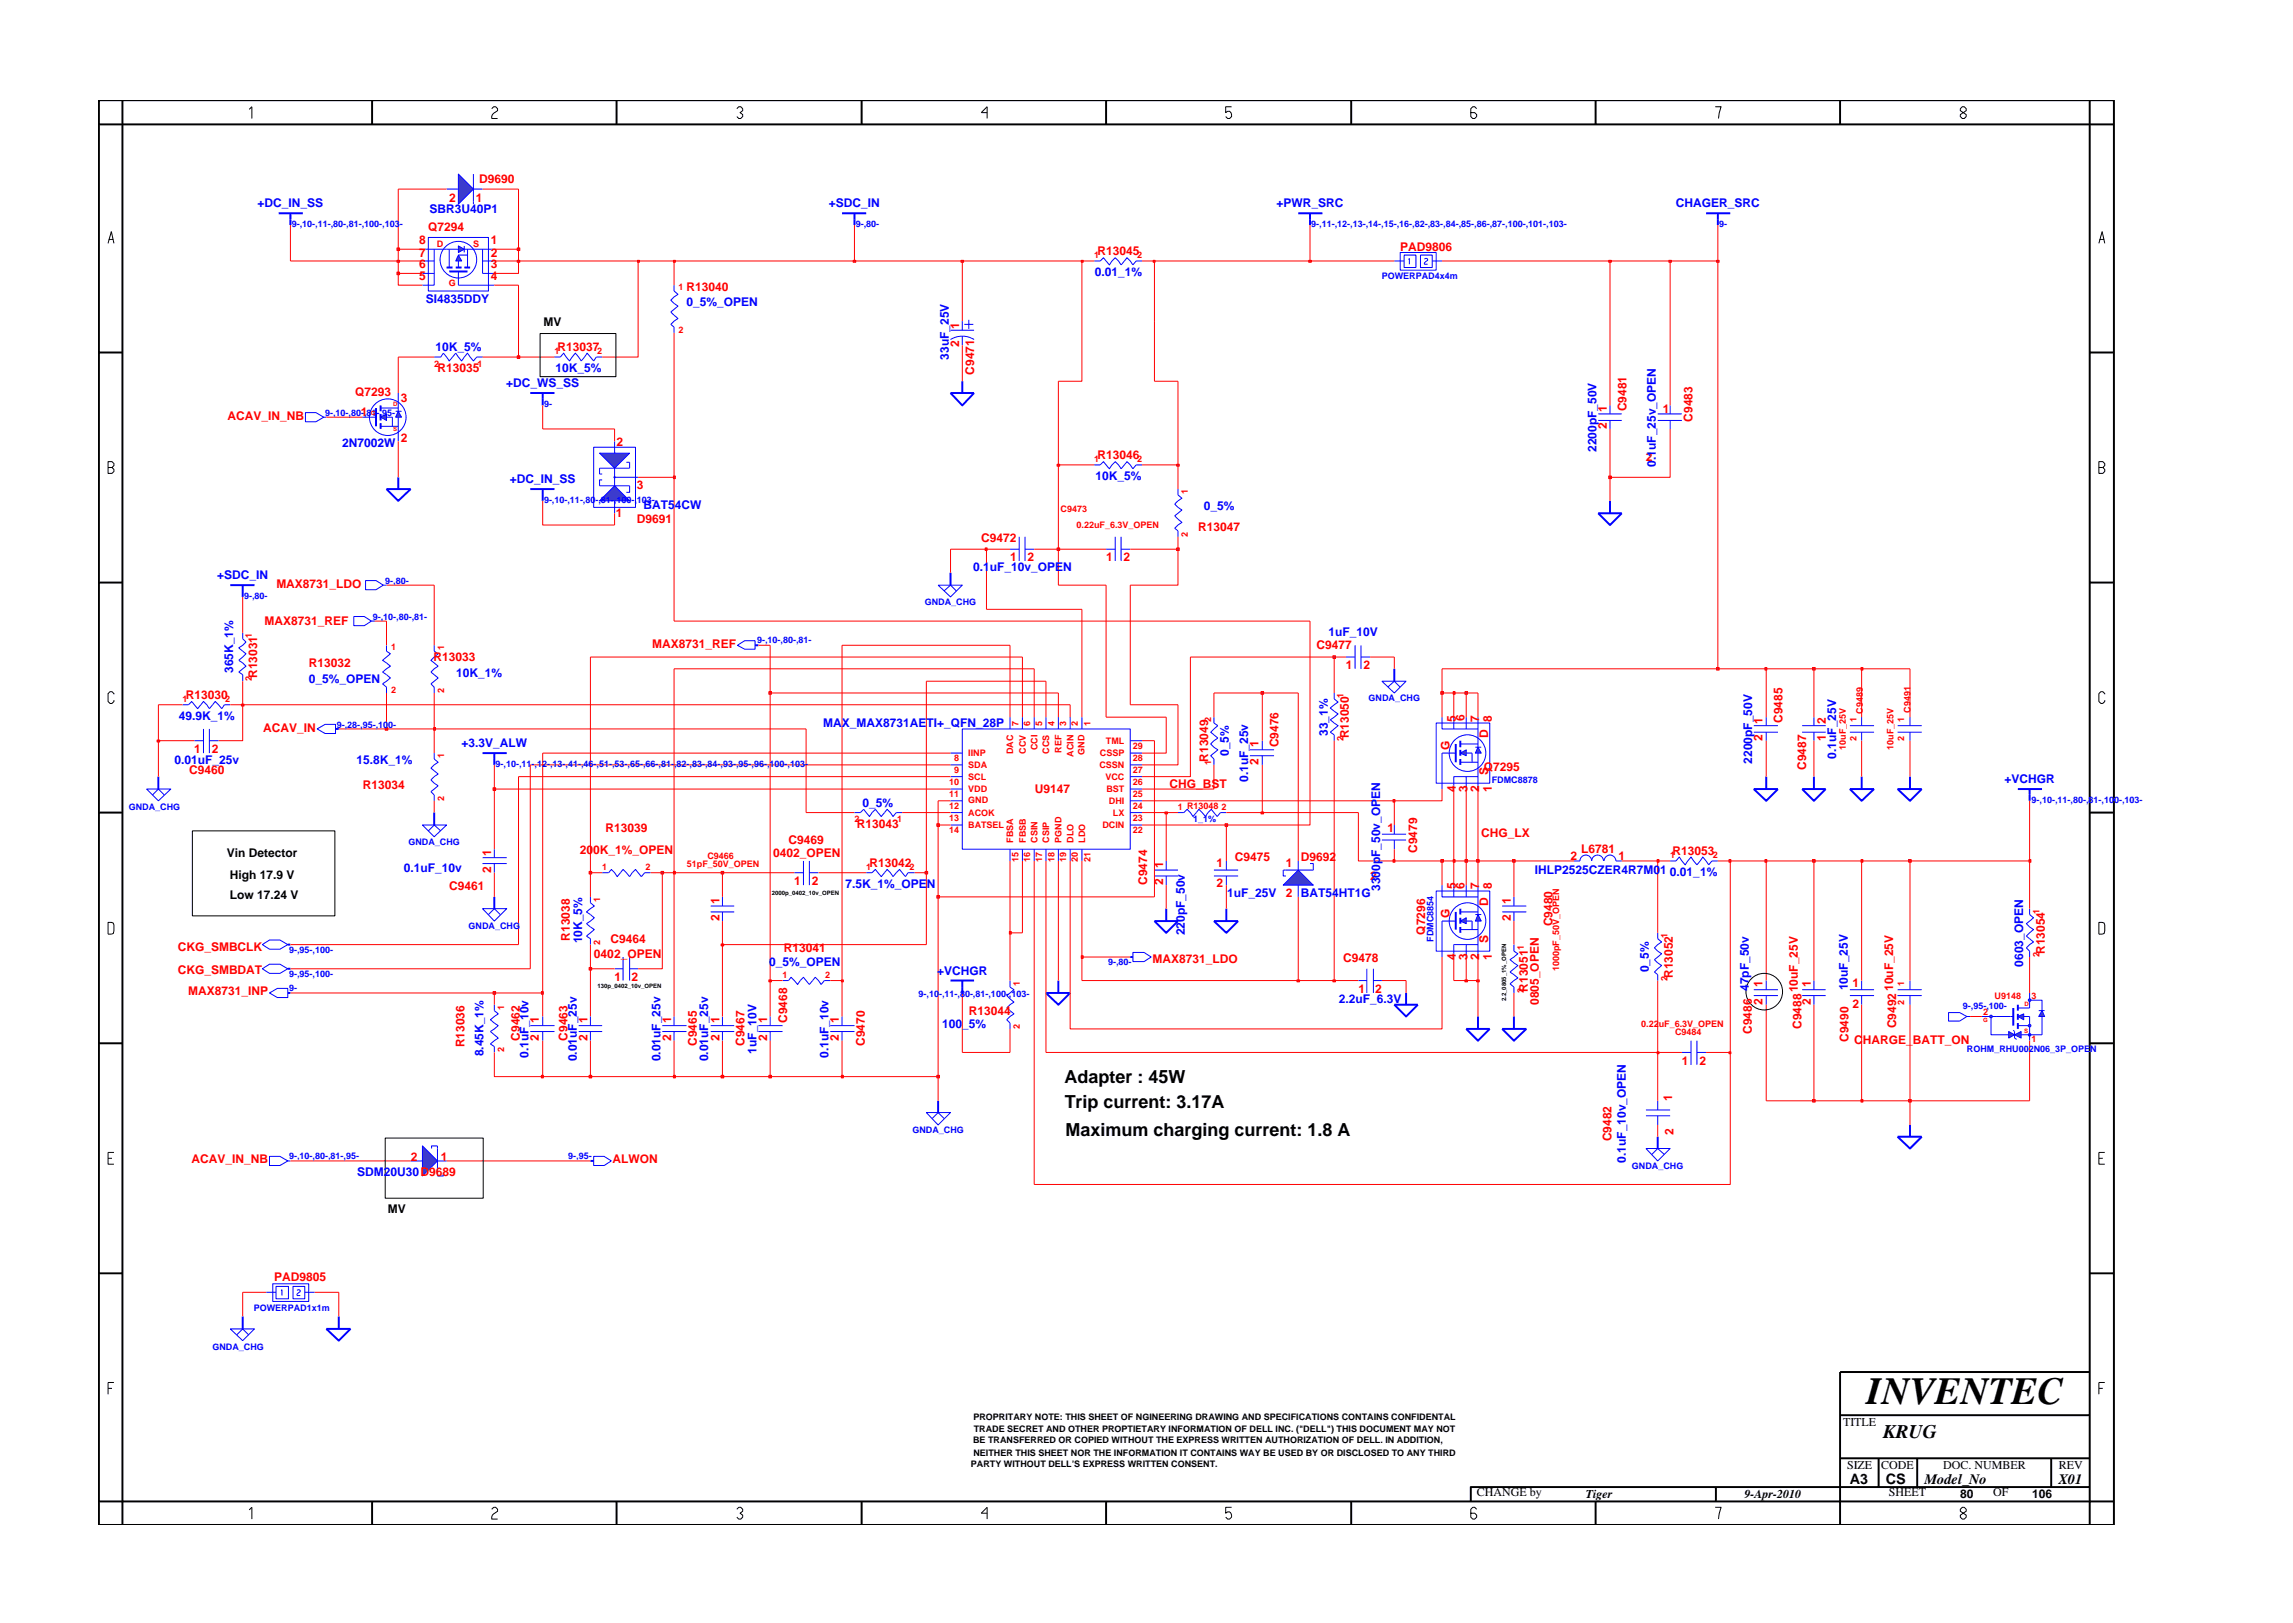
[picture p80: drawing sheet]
<svg xmlns="http://www.w3.org/2000/svg" width="297mm" height="210mm" viewBox="0 0 297 210" stroke-linecap="round" stroke-linejoin="round" font-family="sans-serif">
<defs><g id="words">
<text font-size="5" x="241.8" y="181.9">INVENTEC</text>
<text font-size="2.5" x="244" y="186.3">KRUG</text>
<g font-size="2.3">
<text x="137.9" y="140.2">Adapter : 45W</text>
<text x="137.9" y="143.5">Trip current: 3.17A</text>
<text x="138" y="147.2">Maximum charging current: 1.8 A</text>
</g>
<g font-size="1.9">
<text x="239.6" y="192.2">A3</text>
<text x="244.3" y="192.3">CS</text>
<text x="249.3" y="192.2">Model_No</text>
<text x="266.6" y="192.2">X01</text>
</g>
<g font-size="1.6" fill="#f00">
<text x="62.1" y="23.7">D9690</text>
<text x="55.5" y="29.9">Q7294</text>
<text x="58.2" y="26.1">2</text>
<text x="61.6" y="26.1">1</text>
<text x="54.3" y="31.6">8</text>
<text x="54.3" y="33.2">7</text>
<text x="54.3" y="34.8">6</text>
<text x="63.6" y="33.2">2</text>
<text x="63.6" y="34.8">3</text>
<text x="63.6" y="31.6">1</text>
<text x="142.2" y="33">R13045</text>
<text x="181.4" y="32.5">PAD9806</text>
<text x="54.3" y="36.3">5</text>
<text x="63.6" y="36.3">4</text>
<text x="88.9" y="37.7">R13040</text>
<text x="72.2" y="45.5">R13037</text>
<text x="124.3" y="45" transform="rotate(-90 124.3 45)">2</text>
<text x="124.3" y="42.6" transform="rotate(-90 124.3 42.6)">1</text>
<text x="46" y="51.3">Q7293</text>
<text x="46.8" y="53.9">1</text>
<text x="51.9" y="52">3</text>
<text x="56.7" y="48.1">R13035</text>
<text x="126.2" y="48.5" transform="rotate(-90 126.2 48.5)">C9471</text>
<text x="208.2" y="53.4" transform="rotate(-90 208.2 53.4)">1</text>
<text x="210.7" y="53.3" transform="rotate(-90 210.7 53.3)">C9481</text>
<text x="215.4" y="53.6">1</text>
<text x="29.5" y="54.4">ACAV_IN_NB</text>
<text x="51.9" y="57.3">2</text>
<text x="79.9" y="57.7">2</text>
<text x="142.2" y="59.5">R13046</text>
<text x="208.2" y="55.6" transform="rotate(-90 208.2 55.6)">2</text>
<text x="213.2" y="59.7">2</text>
<text x="219.3" y="54.6" transform="rotate(-90 219.3 54.6)">C9483</text>
<text x="82.5" y="63.3">3</text>
<text x="79.8" y="67">1</text>
<text x="82.5" y="67.7">D9691</text>
<text x="127.1" y="70.2">C9472</text>
<text x="155.2" y="68.8">R13047</text>
<text x="35.8" y="76.2">MAX8731_LDO</text>
<text x="130.8" y="72.7">1</text>
<text x="133.1" y="72.7">2</text>
<text x="143.3" y="72.7">1</text>
<text x="145.6" y="72.7">2</text>
<text x="34.3" y="81">MAX8731_REF</text>
<text x="84.5" y="83.9">MAX8731_REF</text>
<text x="33.3" y="87.8" transform="rotate(-90 33.3 87.8)">R13031</text>
<text x="40" y="86.5">R13032</text>
<text x="56.2" y="85.7">R13033</text>
<text x="170.5" y="84.1">C9477</text>
<text x="174.4" y="86.6">1</text>
<text x="176.6" y="86.6">2</text>
<text x="24.1" y="90.5">R13030</text>
<text x="34.1" y="94.8">ACAV_IN</text>
<text x="174.7" y="95.6" transform="rotate(-90 174.7 95.6)">R13050</text>
<text x="188.6" y="93.5" transform="rotate(-90 188.6 93.5)">5</text>
<text x="189.7" y="93.3" transform="rotate(-90 189.7 93.3)">6</text>
<text x="191.6" y="93.5" transform="rotate(-90 191.6 93.5)">7</text>
<text x="192.8" y="95.6" transform="rotate(-90 192.8 95.6)">D</text>
<text x="193.2" y="93.5" transform="rotate(-90 193.2 93.5)">8</text>
<text x="228.3" y="96" transform="rotate(-90 228.3 96)">2</text>
<text x="228.3" y="93.8" transform="rotate(-90 228.3 93.8)">1</text>
<text x="230.9" y="93.7" transform="rotate(-90 230.9 93.7)">C9485</text>
<text x="236.5" y="96" transform="rotate(-90 236.5 96)">1</text>
<text x="236.5" y="93.8" transform="rotate(-90 236.5 93.8)">2</text>
<text x="24.5" y="100.3">C9460</text>
<text x="25.2" y="97.6">1</text>
<text x="27.4" y="97.6">2</text>
<text x="156.5" y="98.7" transform="rotate(-90 156.5 98.7)">R13049</text>
<text x="163" y="99.1" transform="rotate(-90 163 99.1)">2</text>
<text x="163" y="96.8" transform="rotate(-90 163 96.8)">1</text>
<text x="165.6" y="96.8" transform="rotate(-90 165.6 96.8)">C9476</text>
<text x="187.8" y="97.1" transform="rotate(-90 187.8 97.1)">G</text>
<text x="192.2" y="99.9">Q7295</text>
<text x="192.8" y="100.4" transform="rotate(-90 192.8 100.4)">S</text>
<text x="234" y="99.8" transform="rotate(-90 234 99.8)">C9487</text>
<text x="47" y="102.2">R13034</text>
<text x="78.4" y="107.8">R13039</text>
<text x="111" y="107.2">R13043</text>
<text x="134.1" y="102.8">U9147</text>
<text x="151.5" y="102">CHG_BST</text>
<text x="179.8" y="107.8">1</text>
<text x="188.6" y="102.6" transform="rotate(-90 188.6 102.6)">4</text>
<text x="190.1" y="102.6" transform="rotate(-90 190.1 102.6)">3</text>
<text x="191.6" y="102.6" transform="rotate(-90 191.6 102.6)">2</text>
<text x="193.2" y="102.6" transform="rotate(-90 193.2 102.6)">1</text>
<text x="63.6" y="113.1" transform="rotate(-90 63.6 113.1)">2</text>
<text x="63.6" y="110.9" transform="rotate(-90 63.6 110.9)">1</text>
<text x="75.1" y="110.6">200K_1%_OPEN</text>
<text x="100.1" y="111">0402_OPEN</text>
<text x="102.1" y="109.3">C9469</text>
<text x="112.6" y="112.3">R13042</text>
<text x="150.7" y="112.4" transform="rotate(-90 150.7 112.4)">1</text>
<text x="157.6" y="112.3">1</text>
<text x="160" y="111.5">C9475</text>
<text x="166.6" y="112.3">1</text>
<text x="168.5" y="111.5">D9692</text>
<text x="183.6" y="110.5" transform="rotate(-90 183.6 110.5)">C9479</text>
<text x="191.9" y="108.4">CHG_LX</text>
<text x="203.5" y="111.4">2</text>
<text x="204.8" y="110.5">L6781</text>
<text x="209.6" y="111.4">1</text>
<text x="216.7" y="110.8">R13053</text>
<text x="58.2" y="115.3">C9461</text>
<text x="93.2" y="119.3" transform="rotate(-90 93.2 119.3)">2</text>
<text x="93.2" y="117.1" transform="rotate(-90 93.2 117.1)">1</text>
<text x="102.9" y="114.7">1</text>
<text x="105.2" y="114.7">2</text>
<text x="148.6" y="114.7" transform="rotate(-90 148.6 114.7)">C9474</text>
<text x="150.7" y="114.7" transform="rotate(-90 150.7 114.7)">2</text>
<text x="157.6" y="114.9">2</text>
<text x="166.6" y="116.2">2 BAT54HT1G</text>
<text x="177.5" y="114">2</text>
<text x="187.8" y="118.9" transform="rotate(-90 187.8 118.9)">G</text>
<text x="188.6" y="115.2" transform="rotate(-90 188.6 115.2)">5</text>
<text x="189.7" y="115.1" transform="rotate(-90 189.7 115.1)">6</text>
<text x="191.6" y="115.2" transform="rotate(-90 191.6 115.2)">7</text>
<text x="192.8" y="117.4" transform="rotate(-90 192.8 117.4)">D</text>
<text x="193.2" y="115.2" transform="rotate(-90 193.2 115.2)">8</text>
<text x="195.7" y="119.3" transform="rotate(-90 195.7 119.3)">2</text>
<text x="195.7" y="117.1" transform="rotate(-90 195.7 117.1)">1</text>
<text x="23" y="123.2">CKG_SMBCLK</text>
<text x="73.8" y="121.9" transform="rotate(-90 73.8 121.9)">R13038</text>
<text x="76.9" y="124.1">0402_OPEN</text>
<text x="79.1" y="122.1">C9464</text>
<text x="101.5" y="123.4">R13041</text>
<text x="149.3" y="124.7">MAX8731_LDO</text>
<text x="174" y="124.7">C9478</text>
<text x="184.6" y="121.1" transform="rotate(-90 184.6 121.1)">Q7296</text>
<text x="188.6" y="124.3" transform="rotate(-90 188.6 124.3)">4</text>
<text x="190.1" y="124.3" transform="rotate(-90 190.1 124.3)">3</text>
<text x="191.6" y="124.3" transform="rotate(-90 191.6 124.3)">2</text>
<text x="192.8" y="122.2" transform="rotate(-90 192.8 122.2)">S</text>
<text x="193.2" y="124.3" transform="rotate(-90 193.2 124.3)">1</text>
<text x="201.1" y="120" transform="rotate(-90 201.1 120)">C9480</text>
<text x="264.9" y="123.6" transform="rotate(-90 264.9 123.6)">R13054</text>
<text x="23" y="126.2">CKG_SMBDAT</text>
<text x="24.4" y="128.9">MAX8731_INP</text>
<text x="79.6" y="127">1</text>
<text x="81.8" y="127">2</text>
<text x="125.5" y="131.4">R13044</text>
<text x="176" y="128.6">1</text>
<text x="178.1" y="128.6">2</text>
<text x="197.9" y="128.5" transform="rotate(-90 197.9 128.5)">R13051</text>
<text x="199.4" y="130.2" transform="rotate(-90 199.4 130.2)">0805_OPEN</text>
<text x="216.7" y="126.7" transform="rotate(-90 216.7 126.7)">R13052</text>
<text x="228.3" y="130.2" transform="rotate(-90 228.3 130.2)">2</text>
<text x="228.3" y="127.9" transform="rotate(-90 228.3 127.9)">1</text>
<text x="232.9" y="128.5" transform="rotate(-90 232.9 128.5)">10uF_25V</text>
<text x="234.6" y="130.2" transform="rotate(-90 234.6 130.2)">2</text>
<text x="234.6" y="127.9" transform="rotate(-90 234.6 127.9)">1</text>
<text x="240" y="127.9">1</text>
<text x="240" y="130.5">2</text>
<text x="245.3" y="128.4" transform="rotate(-90 245.3 128.4)">10uF_25V</text>
<text x="60.2" y="135.7" transform="rotate(-90 60.2 135.7)">R13036</text>
<text x="67.3" y="134.8" transform="rotate(-90 67.3 134.8)">C9462</text>
<text x="69.8" y="134.8" transform="rotate(-90 69.8 134.8)">2</text>
<text x="69.8" y="132.5" transform="rotate(-90 69.8 132.5)">1</text>
<text x="73.5" y="134.8" transform="rotate(-90 73.5 134.8)">C9463</text>
<text x="76.1" y="134.8" transform="rotate(-90 76.1 134.8)">2</text>
<text x="76.1" y="132.5" transform="rotate(-90 76.1 132.5)">1</text>
<text x="86.9" y="134.8" transform="rotate(-90 86.9 134.8)">2</text>
<text x="86.9" y="132.5" transform="rotate(-90 86.9 132.5)">1</text>
<text x="90.3" y="135.5" transform="rotate(-90 90.3 135.5)">C9465</text>
<text x="93.2" y="134.8" transform="rotate(-90 93.2 134.8)">2</text>
<text x="93.2" y="132.5" transform="rotate(-90 93.2 132.5)">1</text>
<text x="96.5" y="135.5" transform="rotate(-90 96.5 135.5)">C9467</text>
<text x="99.4" y="134.8" transform="rotate(-90 99.4 134.8)">2</text>
<text x="99.4" y="132.5" transform="rotate(-90 99.4 132.5)">1</text>
<text x="102" y="132.5" transform="rotate(-90 102 132.5)">C9468</text>
<text x="108.7" y="134.8" transform="rotate(-90 108.7 134.8)">2</text>
<text x="108.7" y="132.5" transform="rotate(-90 108.7 132.5)">1</text>
<text x="112" y="135.5" transform="rotate(-90 112 135.5)">C9470</text>
<text x="217.9" y="138">1</text>
<text x="220.1" y="138">2</text>
<text x="226.9" y="134" transform="rotate(-90 226.9 134)">C9486</text>
<text x="233.4" y="133.3" transform="rotate(-90 233.4 133.3)">C9488</text>
<text x="239.5" y="135" transform="rotate(-90 239.5 135)">C9490</text>
<text x="240.2" y="135.2">CHARGE_BATT_ON</text>
<text x="245.6" y="133.2" transform="rotate(-90 245.6 133.2)">C9492</text>
<text x="216.6" y="142.6" transform="rotate(-90 216.6 142.6)">1</text>
<text x="208.8" y="147.9" transform="rotate(-90 208.8 147.9)">C9482</text>
<text x="216.8" y="147" transform="rotate(-90 216.8 147)">2</text>
<text x="24.8" y="150.7">ACAV_IN_NB</text>
<text x="53.2" y="150.4">2</text>
<text x="57.1" y="150.4">1</text>
<text x="79.4" y="150.7">ALWON</text>
<text x="35.5" y="166">PAD9805</text>
</g>
<g font-size="1.6" fill="#00f">
<text x="33.4" y="26.9">+DC_IN_SS</text>
<text x="55.7" y="27.7">SBR3U40P1</text>
<text x="107.4" y="26.9">+SDC_IN</text>
<text x="165.4" y="26.9">+PWR_SRC</text>
<text x="217.1" y="26.9">CHAGER_SRC</text>
<text x="141.8" y="35.8">0.01_1%</text>
<text x="55.1" y="39.3">SI4835DDY</text>
<text x="88.9" y="39.7">0_5%_OPEN</text>
<text x="56.4" y="45.4">10K_5%</text>
<text x="122.9" y="46.6" transform="rotate(-90 122.9 46.6)">33uF_25V</text>
<text x="65.6" y="50.2">+DC_WS_SS</text>
<text x="72" y="48.2">10K_5%</text>
<text x="44.3" y="57.9">2N7002W</text>
<text x="206.8" y="58.5" transform="rotate(-90 206.8 58.5)">2200pF_50V</text>
<text x="66" y="62.6">+DC_IN_SS</text>
<text x="83.4" y="65.9">BAT54CW</text>
<text x="141.9" y="62.2">10K_5%</text>
<text x="214.5" y="60.4" transform="rotate(-90 214.5 60.4)">0.1uF_25v_OPEN</text>
<text x="155.9" y="66.1">0_5%</text>
<text x="28.1" y="75">+SDC_IN</text>
<text x="126.1" y="74">0.1uF_10v_OPEN</text>
<text x="172.1" y="82.4">1uF_10V</text>
<text x="30.2" y="87.2" transform="rotate(-90 30.2 87.2)">365K_1%</text>
<text x="40" y="88.4">0_5%_OPEN</text>
<text x="59.1" y="87.7">10K_1%</text>
<text x="23.2" y="93.2">49.9K_1%</text>
<text x="106.6" y="94.2">MAX_MAX8731AETI+_QFN_28P</text>
<text x="172" y="95.3" transform="rotate(-90 172 95.3)">33_1%</text>
<text x="22.6" y="98.9">0.01uF_25v</text>
<text x="46.2" y="99">15.8K_1%</text>
<text x="59.8" y="96.8">+3.3V_ALW</text>
<text x="159.2" y="97.9" transform="rotate(-90 159.2 97.9)">0_5%</text>
<text x="161.7" y="101.3" transform="rotate(-90 161.7 101.3)">0.1uF_25v</text>
<text x="227" y="98.9" transform="rotate(-90 227 98.9)">2200pF_50V</text>
<text x="237.9" y="98.3" transform="rotate(-90 237.9 98.3)">0.1uF_25V</text>
<text x="259.7" y="101.5">+VCHGR</text>
<text x="111.7" y="104.5">0_5%</text>
<text x="52.3" y="113">0.1uF_10v</text>
<text x="198.8" y="113.2">IHLP2525CZER4R7M01</text>
<text x="216.3" y="113.5">0.01_1%</text>
<text x="109.5" y="115">7.5K_1%_OPEN</text>
<text x="159" y="116.2">1uF_25V</text>
<text x="178.8" y="115.4" transform="rotate(-90 178.8 115.4)">3300pF_50v_OPEN</text>
<text x="75.4" y="122.2" transform="rotate(-90 75.4 122.2)">10K_5%</text>
<text x="99.6" y="125.2">0_5%_OPEN</text>
<text x="153.5" y="121.2" transform="rotate(-90 153.5 121.2)">220pF_50v</text>
<text x="213.6" y="126" transform="rotate(-90 213.6 126)">0_5%</text>
<text x="262.1" y="125.2" transform="rotate(-90 262.1 125.2)">0603_OPEN</text>
<text x="121.4" y="126.3">+VCHGR</text>
<text x="173.4" y="130">2.2uF_6.3V</text>
<text x="226.5" y="128.4" transform="rotate(-90 226.5 128.4)">47pF_50v</text>
<text x="239.4" y="128.3" transform="rotate(-90 239.4 128.3)">10uF_25V</text>
<text x="62.6" y="136.8" transform="rotate(-90 62.6 136.8)">8.45K_1%</text>
<text x="68.5" y="137.1" transform="rotate(-90 68.5 137.1)">0.1uF_10v</text>
<text x="74.7" y="137.5" transform="rotate(-90 74.7 137.5)">0.01uF_25v</text>
<text x="85.6" y="137.5" transform="rotate(-90 85.6 137.5)">0.01uF_25v</text>
<text x="91.8" y="137.5" transform="rotate(-90 91.8 137.5)">0.01uF_25v</text>
<text x="98" y="136.5" transform="rotate(-90 98 136.5)">1uF_10V</text>
<text x="107.3" y="137.1" transform="rotate(-90 107.3 137.1)">0.1uF_10v</text>
<text x="122.1" y="133.2">100_5%</text>
<text x="46.3" y="152.3">SDM20U30D9689</text>
<text x="210.6" y="150.6" transform="rotate(-90 210.6 150.6)">0.1uF_10v_OPEN</text>
</g>
<g font-size="1.6">
<text x="70.4" y="42.2">MV</text>
<text x="29.4" y="111">Vin Detector</text>
<text x="29.8" y="113.9">High 17.9 V</text>
<text x="29.8" y="116.5">Low 17.24 V</text>
<text x="50.3" y="157.1">MV</text>
<text x="238.8" y="184.8">TITLE</text>
<text x="239.3" y="190.4">SIZE</text>
<text x="243.7" y="190.4">CODE</text>
<text x="251.7" y="190.4">DOC. NUMBER</text>
<text x="266.7" y="190.4">REV</text>
<text x="191.3" y="193.8">CHANGE by</text>
<text x="205.4" y="194.1">Tiger</text>
<text x="226" y="194.1">9-Apr-2010</text>
<text x="244.7" y="193.8">SHEET</text>
<text x="253.9" y="194.1">80</text>
<text x="258.2" y="193.8">OF</text>
<text x="263.3" y="194.1">106</text>
</g>
<g font-size="1.2" fill="#00f">
<text x="37.8" y="29.4">9-,10-,11-,80-,81-,100-,103-</text>
<text x="110.9" y="29.4">9-,80-</text>
<text x="169.9" y="29.4">9-,11-,12-,13-,14-,15-,16-,82-,83-,84-,85-,86-,87-,100-,101-,103-</text>
<text x="222.7" y="29.4">9-</text>
<text x="179" y="36.2">POWERPAD4x4m</text>
<text x="42.1" y="53.9">9-,10-,80-,81-,95-</text>
<text x="70.5" y="52.8">9-</text>
<text x="70.5" y="65.2">9-,10-,11-,80-,81-,100-,103-</text>
<text x="31.6" y="77.6">9-,80-</text>
<text x="49.9" y="75.6">9-,80-</text>
<text x="48.3" y="80.3">9-,10-,80-,81-</text>
<text x="98.1" y="83.3">9-,10-,80-,81-</text>
<text x="119.8" y="78.3">GNDA_CHG</text>
<text x="43.6" y="94.3">9-,28-,95-,100-</text>
<text x="177.3" y="90.8">GNDA_CHG</text>
<text x="64.2" y="99.3">9-,10-,11-,12-,13-,41-,46-,51-,53-,65-,66-,81-,82-,83-,84-,93-,95-,96-,100-,103-</text>
<text x="193.2" y="101.4">FDMC8878</text>
<text x="16.7" y="104.9">GNDA_CHG</text>
<text x="154.6" y="106.5">1_1%</text>
<text x="263.2" y="104">9-,10-,11-,80-,81-,100-,103-</text>
<text x="52.9" y="109.4">GNDA_CHG</text>
<text x="37.5" y="123.5">9-,95-,100-</text>
<text x="60.7" y="120.3">GNDA_CHG</text>
<text x="143.5" y="125">9-,80-</text>
<text x="185.7" y="122" transform="rotate(-90 185.7 122)">FDMC8854</text>
<text x="37.5" y="128.4">9-</text>
<text x="37.5" y="126.5">9-,95-,100-</text>
<text x="119" y="129.1">9-,10-,11-,80-,81-,100-,103-</text>
<text x="254.3" y="130.7">9-,95-,100-</text>
<text x="254.8" y="136.3">ROHM_RHU002N06_3P_OPEN</text>
<text x="118.2" y="146.8">GNDA_CHG</text>
<text x="37.5" y="150.1">9-,10-,80-,81-,95-</text>
<text x="73.6" y="150.1">9-,95-</text>
<text x="211.4" y="151.4">GNDA_CHG</text>
<text x="32.9" y="169.8">POWERPAD1x1m</text>
<text x="27.5" y="174.9">GNDA_CHG</text>
</g>
<g font-size="1.2" fill="#f00">
<text x="56.6" y="31.9">D</text>
<text x="61.3" y="31.9">S</text>
<text x="141.8" y="33.5">1</text>
<text x="147.3" y="33.5">2</text>
<text x="58.1" y="37">G</text>
<text x="87.9" y="37.6">1</text>
<text x="56.2" y="47.5">2</text>
<text x="61.9" y="47.5">1</text>
<text x="71.8" y="45.9">1</text>
<text x="77.4" y="45.9">2</text>
<text x="87.9" y="43.1">2</text>
<text x="141.8" y="59.9">1</text>
<text x="147.3" y="59.9">2</text>
<text x="153.9" y="64" transform="rotate(-90 153.9 64)">1</text>
<text x="137.4" y="66.3">C9473</text>
<text x="139.5" y="68.4">0.22uF_6.3V_OPEN</text>
<text x="153.9" y="69.5" transform="rotate(-90 153.9 69.5)">2</text>
<text x="32.6" y="82.6" transform="rotate(-90 32.6 82.6)">1</text>
<text x="32.6" y="88.3" transform="rotate(-90 32.6 88.3)">2</text>
<text x="50.7" y="84.2">1</text>
<text x="50.7" y="89.8">2</text>
<text x="57.5" y="89.8" transform="rotate(-90 57.5 89.8)">2</text>
<text x="57.5" y="84.2" transform="rotate(-90 57.5 84.2)">1</text>
<text x="23.7" y="91">1</text>
<text x="29.2" y="91">2</text>
<text x="131.9" y="94" transform="rotate(-90 131.9 94)">7</text>
<text x="133.5" y="94" transform="rotate(-90 133.5 94)">6</text>
<text x="135" y="94" transform="rotate(-90 135 94)">5</text>
<text x="136.6" y="94" transform="rotate(-90 136.6 94)">4</text>
<text x="138.1" y="94" transform="rotate(-90 138.1 94)">3</text>
<text x="139.6" y="94" transform="rotate(-90 139.6 94)">2</text>
<text x="141.3" y="94" transform="rotate(-90 141.3 94)">1</text>
<text x="156.9" y="93.6" transform="rotate(-90 156.9 93.6)">2</text>
<text x="174" y="96" transform="rotate(-90 174 96)">2</text>
<text x="174" y="90.4" transform="rotate(-90 174 90.4)">1</text>
<text x="240.5" y="96" transform="rotate(-90 240.5 96)">2</text>
<text x="240.5" y="93.6" transform="rotate(-90 240.5 93.6)">1</text>
<text x="241.3" y="92.5" transform="rotate(-90 241.3 92.5)">C9489</text>
<text x="246.7" y="96" transform="rotate(-90 246.7 96)">2</text>
<text x="246.7" y="93.6" transform="rotate(-90 246.7 93.6)">1</text>
<text x="247.5" y="92.3" transform="rotate(-90 247.5 92.3)">C9491</text>
<text x="57.5" y="98.2" transform="rotate(-90 57.5 98.2)">1</text>
<text x="122.9" y="101.7">10</text>
<text x="123.6" y="100.1">9</text>
<text x="123.6" y="98.6">8</text>
<text x="125.4" y="101">SCL</text>
<text x="125.4" y="99.5">SDA</text>
<text x="125.4" y="98">IINP</text>
<text x="131.3" y="97.7" transform="rotate(-90 131.3 97.7)">DAC</text>
<text x="132.9" y="97.7" transform="rotate(-90 132.9 97.7)">CCV</text>
<text x="134.4" y="97.2" transform="rotate(-90 134.4 97.2)">CCI</text>
<text x="135.9" y="97.7" transform="rotate(-90 135.9 97.7)">CCS</text>
<text x="137.5" y="97.5" transform="rotate(-90 137.5 97.5)">REF</text>
<text x="139.1" y="98" transform="rotate(-90 139.1 98)">ACIN</text>
<text x="140.5" y="97.8" transform="rotate(-90 140.5 97.8)">GND</text>
<text x="142.4" y="99.5">CSSN</text>
<text x="142.5" y="98">CSSP</text>
<text x="143.2" y="101">VCC</text>
<text x="143.3" y="96.4">TML</text>
<text x="146.8" y="101.7">26</text>
<text x="146.8" y="100.1">27</text>
<text x="146.8" y="98.6">28</text>
<text x="146.8" y="97.1">29</text>
<text x="156.9" y="99.1" transform="rotate(-90 156.9 99.1)">1</text>
<text x="239.1" y="97.2" transform="rotate(-90 239.1 97.2)">10uF_25V</text>
<text x="245.3" y="97.2" transform="rotate(-90 245.3 97.2)">10uF_25V</text>
<text x="57.5" y="103.7" transform="rotate(-90 57.5 103.7)">2</text>
<text x="110.7" y="106.5">2</text>
<text x="116.2" y="106.5">1</text>
<text x="122.9" y="103.2">11</text>
<text x="122.9" y="104.8">12</text>
<text x="122.9" y="106.4">13</text>
<text x="122.9" y="107.9">14</text>
<text x="125.4" y="102.6">VDD</text>
<text x="125.4" y="104">GND</text>
<text x="125.4" y="105.7">ACOK</text>
<text x="125.4" y="107.3">BATSEL</text>
<text x="142.8" y="107.3">DCIN</text>
<text x="143.3" y="102.6">BST</text>
<text x="143.6" y="104.2">DHI</text>
<text x="144.2" y="105.7">LX</text>
<text x="146.8" y="106.4">23</text>
<text x="146.8" y="103.2">25</text>
<text x="146.8" y="107.9">22</text>
<text x="146.8" y="104.8">24</text>
<text x="152.6" y="104.9">1 R13048</text>
<text x="158.2" y="104.9">2</text>
<text x="78" y="112.7">1</text>
<text x="83.6" y="112.7">2</text>
<text x="89" y="112.3">51pF_50V_OPEN</text>
<text x="91.6" y="111.3">C9466</text>
<text x="112.2" y="112.7">1</text>
<text x="117.8" y="112.7">2</text>
<text x="131.3" y="109.2" transform="rotate(-90 131.3 109.2)">FBSA</text>
<text x="131.9" y="111.6" transform="rotate(-90 131.9 111.6)">15</text>
<text x="132.9" y="109.2" transform="rotate(-90 132.9 109.2)">FBSB</text>
<text x="133.5" y="111.6" transform="rotate(-90 133.5 111.6)">16</text>
<text x="134.4" y="109.2" transform="rotate(-90 134.4 109.2)">CSIN</text>
<text x="135" y="111.6" transform="rotate(-90 135 111.6)">17</text>
<text x="135.9" y="109.2" transform="rotate(-90 135.9 109.2)">CSIP</text>
<text x="136.6" y="111.6" transform="rotate(-90 136.6 111.6)">18</text>
<text x="137.5" y="109.2" transform="rotate(-90 137.5 109.2)">PGND</text>
<text x="138.1" y="111.6" transform="rotate(-90 138.1 111.6)">19</text>
<text x="139.1" y="109.2" transform="rotate(-90 139.1 109.2)">DLO</text>
<text x="139.6" y="111.6" transform="rotate(-90 139.6 111.6)">20</text>
<text x="140.6" y="109.2" transform="rotate(-90 140.6 109.2)">LDO</text>
<text x="141.3" y="111.6" transform="rotate(-90 141.3 111.6)">21</text>
<text x="216.4" y="111.1">1</text>
<text x="221.9" y="111.1">2</text>
<text x="77.8" y="116.8" transform="rotate(-90 77.8 116.8)">1</text>
<text x="264.2" y="118.4" transform="rotate(-90 264.2 118.4)">1</text>
<text x="77.8" y="122.4" transform="rotate(-90 77.8 122.4)">2</text>
<text x="197.4" y="123" transform="rotate(-90 197.4 123)">1</text>
<text x="202" y="125.9" transform="rotate(-90 202 125.9)">1000pF_50V_OPEN</text>
<text x="216" y="121.5" transform="rotate(-90 216 121.5)">1</text>
<text x="264.2" y="124" transform="rotate(-90 264.2 124)">2</text>
<text x="65.3" y="130.8" transform="rotate(-90 65.3 130.8)">1</text>
<text x="101.4" y="126.7">1</text>
<text x="106.9" y="126.7">2</text>
<text x="132.1" y="127.7" transform="rotate(-90 132.1 127.7)">1</text>
<text x="197.4" y="128.6" transform="rotate(-90 197.4 128.6)">2</text>
<text x="216" y="127" transform="rotate(-90 216 127)">2</text>
<text x="246.7" y="130.2" transform="rotate(-90 246.7 130.2)">2</text>
<text x="246.7" y="127.7" transform="rotate(-90 246.7 127.7)">1</text>
<text x="256.9" y="131.5">2</text>
<text x="258.4" y="129.4">U9148</text>
<text x="263.2" y="129.4">3</text>
<text x="65.3" y="136.3" transform="rotate(-90 65.3 136.3)">2</text>
<text x="132.1" y="133.3" transform="rotate(-90 132.1 133.3)">2</text>
<text x="212.6" y="133">0.22uF_6.3V_OPEN</text>
<text x="217" y="134.1">C9484</text>
<text x="263.2" y="135">1</text>
</g>
<g font-size="1.2">
<text x="126.1" y="183.9">PROPRITARY NOTE: THIS SHEET OF NGINEERING DRAWING AND SPECIFICATIONS CONTAINS CONFIDENTAL</text>
<text x="126.1" y="185.4">TRADE SECRET AND OTHER PROPTIETARY INFORMATION OF DELL INC. (&quot;DELL&quot;) THIS DOCUMENT MAY NOT</text>
<text x="125.8" y="190.1">PARTY WITHOUT DELL’S EXPRESS WRITTEN CONSENT.</text>
<text x="126.1" y="187">BE TRANSFERRED OR COPIED WITHOUT THE EXPRESS WRITTEN AUTHORIZATION OF DELL. IN ADDITION,</text>
<text x="126.1" y="188.6">NEITHER THIS SHEET NOR THE INFORMATION IT CONTAINS WAY BE USED BY OR DISCLOSED TO ANY THIRD</text>
</g>
<g font-size=".8" fill="#f00">
<text x="48" y="53.8">G</text>
<text x="50.9" y="52.6">D</text>
<text x="50.9" y="55.9">S</text>
<text x="262.2" y="130.4">D</text>
<text x="256.9" y="132.4">G</text>
<text x="262.2" y="133.9">S</text>
</g>
<g font-size=".8">
<text x="100" y="115.9">2000p_0402_10v_OPEN</text>
<text x="77.4" y="128">130p_0402_10v_OPEN</text>
<text x="195.1" y="129.7" transform="rotate(-90 195.1 129.7)">2.2_0805_1%_OPEN</text>
</g>
</g></defs>
<path d="M260.5 131.7h.3M34.9 149.8h1.4l1 .6-1 .6h-1.4zM37.3 150.4h.3M76.9 149.8h1.4l.9 .6-.9 .6h-1.4z" fill="none" stroke="#00f" stroke-width=".13"/>
<path d="M260.8 130.6v2.3M76.5 150.4h.4" fill="none" stroke="#00f" stroke-width=".25"/>
<path d="M264.5 130.9l.4 .8h-.8z" fill="#3c3cc8"/>
<path d="M264.1 130.9h.8M264.5 130.9l.4 .8h-.8z" fill="none" stroke="#00f" stroke-width=".13"/>
<path d="M261.4 131.7l.8-.4v.8z" fill="#3c3cc8"/>
<path d="M261.4 131.7l.8-.4v.8zM262.2 131.7h.7v1.2h-1.5M262.9 128.6v2h-1.5M264.5 130.6v.3M264.5 131.7v2.4" fill="none" stroke="#00f" stroke-width=".13"/>
<path d="M261.4 130.2v.7M261.4 131.3v.8M261.4 132.5v.8" fill="none" stroke="#00f" stroke-width=".25"/>
<path d="M261 134.1l.8-.5v.9z" fill="#3c3cc8"/>
<path d="M256.7 131.7h2M257.9 131.7v.8M261 134.1l.8-.5v.9zM261 133.6v.9M262.9 129.6h1.6v1M262.9 132.9v1.2" fill="none" stroke="#00f" stroke-width=".13"/>
<circle cx="257.9" cy="131.7" r=".17" fill="#3c3cc8"/>
<circle cx="257.9" cy="131.7" r=".17" fill="none" stroke="#00f" stroke-width=".13"/>
<circle cx="262.9" cy="134.1" r=".17" fill="#3c3cc8"/>
<circle cx="262.9" cy="134.1" r=".17" fill="none" stroke="#00f" stroke-width=".13"/>
<circle cx="262.9" cy="132.9" r=".17" fill="#3c3cc8"/>
<circle cx="262.9" cy="132.9" r=".17" fill="none" stroke="#00f" stroke-width=".13"/>
<circle cx="262.9" cy="129.6" r=".17" fill="#3c3cc8"/>
<g fill="none" stroke="#00f" stroke-width=".13">
<path d="M258.7 131.7h1.8M260.8 133.5l.2 .1M261 134.5l.2 .1M261.8 134.1h2.7M262.9 134.1v.7"/>
<circle cx="262.9" cy="129.6" r=".17"/>
</g>
<path d="M260.2 133.6l.8 .5-.8 .4z" fill="#3c3cc8"/>
<g fill="none" stroke="#00f" stroke-width=".13">
<path d="M71.8 46.3h.8l.4-.6 .8 1.1 .7-1.1 .8 1.1 .8-1.1 .8 1.1 .3-.5h.8M121.5 75.8h3.2l-1.6 1.5zM122.3 76.6l.8-.8 .8 .8M179 88.3h3.1l-1.5 1.5zM179.8 89l.8-.7 .8 .7M54.7 106.9h3.2l-1.7 1.5zM55.5 107.6l.7-.7 .9 .7M157.3 112.7h3.1M157.3 113.5h3.1M158.9 111.5v1.2M158.9 113.5v1.2M176 127h1.1"/>
<path d="M177.1 125.5v3.1M177.9 127h1.1M177.9 125.5v3.1M257.9 132.5v1.6h2.3M260.2 133.6l.8 .5-.8 .4zM53.2 150.4h1.5M56.7 150.4h1.2M56.7 148.4v3.9M213.2 148.8h3.2l-1.7 1.6zM214 149.5l.7-.7 .9 .7"/>
</g>
<path d="M123.1 50.9h3.1l-1.5 1.6zM124.7 49.4v1.5M123.1 74.2v1.6M180.6 86.6v1.7M56.2 105.3v1.6M214.7 147.3v1.5" fill="none" stroke="#00f" stroke-width=".25"/>
<path d="M54.7 148.4l2 2-2 1.9z" fill="#3c3cc8"/>
<g fill="none" stroke="#00f" stroke-width=".13">
<path d="M87.3 36.9v.8l.5 .4-.9 .8 .9 .8-.9 .7 .9 .9-.9 .7 .4 .4v.7M141.8 33.8h.7l.4-.4 .8 .9 .8-.9 .7 .9 .8-.9 .8 .9 .4-.5h.7M180.6 33.8h1.3M181.4 32.7h4.6v2.3h-4.6zM181.9 33h1.5v1.7h-1.5zM182.5 33.6l.1-.1v.7M184 33h1.5v1.7h-1.5zM184.5 33.6l.3-.1 .1 .1v.1a.58 .58 0 0 0-.4 .5h.4M185.5 33.8h1.3M47.4 75.2h1.3l.9 .6-.9 .6h-1.3zM49.6 75.8h.5M23.7 91.3h.7l.4-.4 .8 .9 .8-.9 .7 .9 .8-.9 .8 .9 .4-.5h.7"/>
<path d="M56.2 97.6v.7l.6 .4-1 .8 1 .8-1 .7 1 .8-1 .8 .4 .4v.7M95.5 83.6l1-.6h1.3v1.1h-1.3zM123.1 99.1h1.6M123.1 97.6h1.6M124.7 94.4h21.7v15.6h-21.7zM130.8 92.9v1.5M132.4 92.9v1.5M134 92.9v1.5M135.5 92.9v1.5M137.1 92.9v1.5M138.6 92.9v1.5M140.2 92.9v1.5"/>
<path d="M146.4 99.1h1.5M146.4 97.6h1.5M146.4 96h1.5M161.9 97.1h3.1M161.9 97.9h3.1M163.5 96v1.1M163.5 97.9v1.2M172.8 89.8v.7l.5 .5-1 .7 1 .8-1 .7 1 .8-1 .9 .5 .3v.8M239.6 94h3.2M239.6 94.9h3.2M241.2 92.9v1.1M241.2 94.9v1.1"/>
<path d="M245.8 94h3.1M245.8 94.9h3.1M247.4 92.9v1.1M247.4 94.9v1.1M78 113.1h.9l.3-.5 .8 1 .7-1 .9 1 .7-1 .8 1 .4-.5h.8M92.1 117.4h3M92.1 118.1h3M93.6 116.2v1.2M93.6 118.1v1.2M102.9 113.1h1.2M104.1 111.5v3.2M104.8 113.1h1.2"/>
<path d="M104.8 111.5v3.2M123.1 106.9h1.6M123.1 105.3h1.6M123.1 103.7h1.6M123.1 102.2h1.6M123.1 100.6h1.6M130.8 110v1.5M132.4 110v1.5M134 110v1.5M135.5 110v1.5M137.1 110v1.5M138.6 110v1.5"/>
<path d="M140.2 110v1.5M146.4 106.9h1.5M146.4 105.3h1.5M146.4 103.7h1.5M146.4 102.2h1.5M146.4 100.6h1.5M186.8 119.3h1.8M75 132.9h3M75 133.6h3M76.5 131.7v1.2M76.5 133.6v1.2M92.1 132.9h3"/>
<path d="M92.1 133.6h3M93.6 131.7v1.2M93.6 133.6v1.2M101.4 127h.7l.4-.4 .8 .9 .8-.9 .7 .9 .8-.9 .8 .9 .4-.5h.8M239.6 128.2h3.2M239.6 129h3.2M241.2 127v1.2M241.2 129v1.2M245.8 128.2h3.1M245.8 129h3.1M247.4 127v1.2M247.4 129v1.2"/>
<path d="M54.7 148.4l2 2-2 1.9zM56.7 148.4h-.8v.4M57.4 151.9v.4h-.7M213.2 143.8h3.2M213.2 144.6h3.2M214.7 142.6v1.2M214.7 144.6v1.1M34.5 167.4h1.3M35.3 166.3h4.7v2.3h-4.7zM35.8 166.7h1.6v1.6h-1.6zM36.4 167.2l.1-.1v.7M38 166.7h1.5v1.6h-1.5z"/>
<path d="M38.5 167.2l.2-.1 .2 .1v.1a.58 .58 0 0 0-.4 .5h.4M39.5 167.4h1.3"/>
</g>
<g fill="none" stroke="#00f" stroke-width=".25">
<path d="M36.1 27.6h3.1M37.6 27.6v1.6M109.1 27.6h3.1M110.7 27.6v1.6M168.2 27.6h3.1M169.7 27.6v1.6M221 27.6h3.1M222.5 27.6v1.6M68.7 63.4h3.1M70.3 63.4v1.5M62.5 97.6h3.1M64 97.6v1.5"/>
<path d="M97.8 83.6h.4M188.6 118.1v2.3"/>
</g>
<path d="M191.5 118.5l.4 .8h-.8z" fill="#3c3cc8"/>
<path d="M191.1 118.5h.8M191.5 118.5l.4 .8h-.8z" fill="none" stroke="#00f" stroke-width=".13"/>
<path d="M189.2 119.3l.7-.4v.8z" fill="#3c3cc8"/>
<g fill="none" stroke="#00f" stroke-width=".13">
<path d="M166.2 112.7h3.9M168.2 111.5v1.2M168.2 114.7v1.5M186 115.4h7v7.8h-7zM186.8 114.7v1.5h4.7M186.8 119.3v4.7M188.3 114.7v1.5M189.2 119.3l.7-.4v.8zM189.2 118.1h2.3M189.9 119.3h.8v1.1M189.9 114.7v1.5M191.5 114.7v3.8"/>
<path d="M191.5 119.3v4.7M203.9 111.5h.8a.76 .76 0 0 1 .7-.7 .76 .76 0 0 1 .8 .7 .76 .76 0 0 1 .8-.7 .76 .76 0 0 1 .7 .7M207.8 111.5a.76 .76 0 0 1 .8-.7 .76 .76 0 0 1 .7 .7h.8M189.2 120.4h2.3M189.9 122.4v1.6M191.5 122.4h-3.2v1.6"/>
<circle cx="190.1" cy="119.3" r="2.37"/>
</g>
<path d="M189.2 117.7v.8M189.2 118.9v.8M189.2 120.1v.7" fill="none" stroke="#00f" stroke-width=".25"/>
<path d="M166.2 114.7l2-2 1.9 2z" fill="#3c3cc8"/>
<path d="M166.2 114.7l2-2 1.9 2zM166.2 112.7v.8h.4M169.7 111.9h.4v.8" fill="none" stroke="#00f" stroke-width=".13"/>
<path d="M79.6 62.9l2 2h-3.9z" fill="#3c3cc8"/>
<path d="M79.6 62.9l2 2h-3.9z" fill="none" stroke="#00f" stroke-width=".13"/>
<path d="M77.7 58.7h3.9l-2 1.9z" fill="#3c3cc8"/>
<path d="M77.7 58.7h3.9l-2 1.9zM77.7 60.6h3.9M77.7 62.9h3.9M79.6 61.8h3.1" fill="none" stroke="#00f" stroke-width=".13"/>
<circle cx="79.6" cy="61.8" r=".08" fill="#3c3cc8"/>
<g fill="none" stroke="#00f" stroke-width=".13">
<path d="M57.9 24.5h1.5M61.3 24.5h1.2M61.3 22.5v3.9M56.2 46.3h.9l.3-.6 .8 1.1 .8-1.1 .8 1.1 .8-1.1 .7 1.1 .5-.5h.7M76.9 57.9h5.4v7.8h-5.4zM79.6 57.2v1.5M81.1 59.9h.5v.7M77.7 60.6v.8h.3M78 62.2h-.3v.7M79.6 60.6v2.3M79.6 64.9v1.6M81.6 62.9v.9h-.5"/>
<path d="M56.2 83.6v.8l.6 .3-1 .8 1 .8-1 .8 1 .7-1 .8 .4 .4v.8M130.8 127v.9l.5 .3-.9 .8 .9 .8-.9 .8 .9 .7-.9 .8 .4 .4v.8"/>
<circle cx="79.6" cy="61.8" r=".08"/>
</g>
<path d="M50.1 63.4h3.1l-1.6 1.5zM51.6 61.8v1.6" fill="none" stroke="#00f" stroke-width=".25"/>
<path d="M59.4 22.5l1.9 2-1.9 1.9z" fill="#3c3cc8"/>
<path d="M59.4 22.5l1.9 2-1.9 1.9zM59.4 35.2v1.7M39.6 53.5h1.3l1 .5-1 .6h-1.3zM41.9 54h.4" fill="none" stroke="#00f" stroke-width=".13"/>
<path d="M58.2 35.2h2.4M68.7 50.9h3.1M70.3 50.9v1.6" fill="none" stroke="#00f" stroke-width=".25"/>
<path d="M59.4 31.9l.7 .4-.7 .4z" fill="#3c3cc8"/>
<path d="M59.4 31.9l.7 .4-.7 .4zM60.1 31.9v.8" fill="none" stroke="#00f" stroke-width=".13"/>
<path d="M59.4 33l.4 .8h-.8z" fill="#3c3cc8"/>
<g fill="none" stroke="#00f" stroke-width=".13">
<path d="M54.7 32.3h4.7M54.7 35.4h1.5M54.7 33.8h1.5M55.5 30.8h7.8v6.9h-7.8zM56.2 32.3v4.6h-1.5M58.2 32.3v2.4M59.4 33l.4 .8h-.8zM59.4 33h1.2M59.4 33.8v.9M59.4 36.9h4.6M60.1 32.3h3.9M60.6 32.3v2.4"/>
<path d="M62.5 32.3v3.1h1.5M62.5 33.8h1.5M123.1 44a2.88 2.88 0 0 1 3.1 0M123.1 42.8h3.1M124.7 41.6v1.2M124.7 43.5v1.2M124.9 42h1.2M125.5 41.4v1.2M130.8 71.1h1.2M132 69.5v3.2M132.8 71.1h1.2M132.8 69.5v3.2"/>
<path d="M141.8 60.2h.7l.4-.4 .8 .9 .8-.9 .7 .9 .8-.9 .8 .9 .4-.5h.7M143.3 71.1h1.2M144.5 69.5v3.2M145.2 71.1h1.2M145.2 69.5v3.2M50.1 83.6v.8l.5 .3-1 .8 1 .8-1 .8 1 .7-1 .8 .5 .4v.8M174.4 85.1h1.1M175.5 83.6v3M176.3 85.1h1.2M176.3 83.6v3M186.8 97.6h1.8M227.2 94.9h3.1"/>
<path d="M227.2 94h3.1M228.8 92.9v1.1M228.8 94.9v1.1M233.5 94.9h3M233.5 94h3M235 92.9v1.1M235 94.9v1.1M62.5 117.7h3.1l-1.6 1.6zM62.5 111.1h3.1M62.5 111.9h3.1M63.3 118.5l.7-.8 .8 .8M64 110v1.1"/>
<path d="M64 111.9v1.2M216.4 111.5h.7l.4-.5 .8 1 .8-1 .7 1 .8-1 .7 1 .5-.5h.7M262.9 117.7v.8l.5 .4-.9 .8 .9 .7-.9 .9 .9 .7-.9 .8 .4 .4v.8M34 122.4l.9-.6h1.4l1 .6-1 .6h-1.4zM34 125.5l.9-.6h1.4l1 .6-1 .6h-1.4zM34.9 128.6l1-.6h1.4v1.2h-1.4zM64 130.2v.7l.5 .4-1 .8 1 .8-1 .7 1 .9-1 .7 .5 .4v.7M79.6 125.5h1.1M80.7 124v3M81.6 125.5h1.1M81.6 124v3M98.2 132.9h3.2"/>
<path d="M98.2 133.6h3.2M99.8 131.7v1.2M99.8 133.6v1.2M214.7 120.8v.8l.6 .4-1 .8 1 .8-1 .7 1 .8-1 .8 .4 .4v.7M217.9 136.3h1.2M219.1 134.8v3.2M219.8 136.3h1.2M219.8 134.8v3.2M227.2 128.2h3.1M227.2 129h3.1M228.8 127v1.2M228.8 129v1.2"/>
<path d="M233.5 128.2h3M233.5 129h3M235 127v1.2M235 129v1.2M252.4 131.2h1.5l.9 .5-.9 .6h-1.5zM254.8 131.7h.4M120 144.1h3.1l-1.6 1.6zM120.8 144.9l.7-.8 .8 .8"/>
<circle cx="59.4" cy="33.6" r="2.37"/>
</g>
<g fill="none" stroke="#00f" stroke-width=".25">
<path d="M57.9 34.7h.7M59 34.7h.8M60.1 34.7h.8M29.8 75.8h3.2M31.4 75.8v1.5M188.6 96.4v2.3M64 116.2v1.5M233.5 102.2h3l-1.5 1.5zM235 100.6v1.6M239.6 102.2h3.2l-1.6 1.5zM241.2 100.6v1.6M245.8 102.2h3.1l-1.5 1.5z"/>
<path d="M247.4 100.6v1.6M261.4 102.2h3.1M262.9 102.2v1.5M37.3 122.4h.3M37.3 125.5h.3M37.3 128.6h.3M123.1 127h3.1M124.7 127v1.6M194.6 133.3h3.1l-1.6 1.5zM196.1 131.7v1.6M121.5 142.6v1.5M245.8 147.3h3.1l-1.5 1.5z"/>
<path d="M247.4 145.7v1.6M42.3 172.2h3.1l-1.5 1.5zM43.9 170.5v1.7"/>
</g>
<path d="M191.5 96.8l.4 .8h-.8z" fill="#3c3cc8"/>
<path d="M191.1 96.8h.8M191.5 96.8l.4 .8h-.8z" fill="none" stroke="#00f" stroke-width=".13"/>
<path d="M189.2 97.6l.7-.5v.8z" fill="#3c3cc8"/>
<g fill="none" stroke="#00f" stroke-width=".13">
<path d="M46.9 54h1.8M186 93.7h7v7.8h-7zM186.8 92.9v1.5h4.7M186.8 97.6v4.6M188.3 92.9v1.5M189.2 97.6l.7-.5v.8zM189.2 98.7h2.3M189.2 96.4h2.3M189.9 97.6h.8v1.1M189.9 92.9v1.5M191.5 92.9v3.9M191.5 97.6v4.6"/>
<path d="M112.2 113.1h.8l.4-.5 .8 1 .7-1 .8 1 .8-1 .8 1 .3-.5h.9M189.9 100.6v1.6M191.5 100.6h-3.2v1.6M194.6 117.4h3.1M194.6 118.1h3.1M196.1 116.2v1.2M196.1 118.1v1.2M196.1 122.4v.8l.5 .4-1 .7 1 .8-1 .8 1 .8-1 .8 .5 .4v.7"/>
<circle cx="190.1" cy="97.6" r="2.37"/>
</g>
<path d="M48.7 52.9v2.3M189.2 96v.8M189.2 97.1v.8M189.2 98.3v.8M135.5 128.6h3.1l-1.5 1.6zM137.1 127v1.6M189.9 133.3h3.1l-1.5 1.5zM191.5 131.7v1.6" fill="none" stroke="#00f" stroke-width=".25"/>
<path d="M51.6 53.3l.4 .7h-.7z" fill="#3c3cc8"/>
<path d="M51.3 53.3h.7M51.6 53.3l.4 .7h-.7z" fill="none" stroke="#00f" stroke-width=".13"/>
<path d="M49.3 54l.8-.4v.9z" fill="#3c3cc8"/>
<g fill="none" stroke="#00f" stroke-width=".13">
<path d="M49.3 54l.8-.4v.9zM49.3 55.2h2.3M49.3 52.9h2.3M50.1 54h.7v1.2M51.6 50.9v2.4M51.6 54v3.2M207 53.6h3.1M207 54.5h3.1M208.6 52.5v1.1M208.6 54.5v1.1M214.7 53.6h3.2M214.7 54.5h3.2"/>
<path d="M216.4 52.5v1.1M216.4 54.5v1.1M45.8 79.9h1.4l.9 .6-.9 .6h-1.4zM152.6 63.4v.7l.5 .4-.9 .8 .9 .8-.9 .7 .9 .9-.9 .7 .4 .4v.7M25.2 96h1.2M26.4 94.4v3.2M27.1 96h1.2M27.1 94.4v3.2M31.4 82v.7l.5 .5-1 .7 1 .8-1 .8 1 .8-1 .8 .5 .3v.9M41.1 94.4l1-.6h1.4v1.2h-1.4zM48.1 80.5h.4M157.3 92.9v.8l.5 .3-1 .9 1 .7-1 .8 1 .7-1 .8 .5 .4v.8"/>
<path d="M19 102.2h3.1l-1.6 1.5zM19.8 103l.7-.8 .8 .8M76.5 116.2v.8l.5 .4-1 .7 1 .8-1 .8 1 .7-1 .9 .5 .3v.8M110.7 105.3h.7l.5-.5 .7 1 .8-1 .8 1 .7-1 .8 1 .4-.5h.8M149.5 112.7h3.1M149.5 113.5h3.1M151.1 111.5v1.2M151.1 113.5v1.2M152.6 105.3h.8l.4-.5 .7 1 .8-1 .9 1 .7-1 .8 1 .4-.5h.8M179 108.1h3.1M179 108.8h3.1M180.6 106.9v1.2"/>
<path d="M180.6 108.8v1.2M68.7 132.9h3.1M68.7 133.6h3.1M70.3 131.7v1.2M70.3 133.6v1.2M85.8 132.9h3.1M85.8 133.6h3.1M87.3 131.7v1.2M87.3 133.6v1.2M107.6 132.9h3.1M107.6 133.6h3.1M109.1 131.7v1.2"/>
<path d="M109.1 133.6v1.2M146.8 123.4h1.4l.9 .6-.9 .6h-1.4zM29.8 172.2h3.2l-1.6 1.5zM30.7 172.9l.7-.7 .8 .7"/>
<circle cx="50.2" cy="54" r="2.37"/>
</g>
<g fill="none" stroke="#00f" stroke-width=".25">
<path d="M49.3 52.5v.8M49.3 53.6v.9M49.3 54.8v.8M207 66.5h3.1l-1.5 1.5zM208.6 64.9v1.6M43.5 94.4h.4M20.5 100.6v1.6M149.5 119.3h3.1l-1.5 1.5zM151.1 117.7v1.6M157.3 119.3h3.1l-1.5 1.5zM158.9 117.7v1.6M227.2 102.2h3.1l-1.5 1.5z"/>
<path d="M228.8 100.6v1.6M146.4 124h.4M180.6 130.2h3.1l-1.6 1.5zM182.1 128.6v1.6M31.4 170.5v1.7"/>
</g>
<path d="M134 111.5v41.9h90.1v-17.1M121.5 139.5v3.1M214.7 136.3v6.3M228.8 130.2v12.4h6.2M37.6 150.4h15.6M57.9 150.4h18.6M214.7 145.7v1.6M247.4 142.6v3.1M34.5 167.4h-3.1v3.1M40.8 167.4h3.1v3.1" fill="none" stroke="#f00" stroke-width=".13"/>
<path d="M234.8 142.4h.3v.4h-.3z" fill="#8e2323"/>
<path d="M235 130.2v12.4h6.2M234.8 142.4h.3v.4h-.3z" fill="none" stroke="#f00" stroke-width=".13"/>
<path d="M241.1 142.4h.2v.4h-.2z" fill="#8e2323"/>
<path d="M241.2 130.2v12.4h6.2M241.1 142.4h.2v.4h-.2z" fill="none" stroke="#f00" stroke-width=".13"/>
<path d="M247.3 142.4h.3v.4h-.3z" fill="#8e2323"/>
<path d="M64 136.3v3.2h6.3M247.4 130.2v12.4h15.5v-7.8M247.3 142.4h.3v.4h-.3z" fill="none" stroke="#f00" stroke-width=".13"/>
<path d="M70.1 139.3h.3v.3h-.3z" fill-rule="evenodd" fill="#8e2323"/>
<path d="M70.1 139.3h.3v.3h-.3zM70.3 134.8v4.7h6.2" fill="none" stroke="#f00" stroke-width=".13"/>
<path d="M76.3 139.3h.4v.3h-.4z" fill-rule="evenodd" fill="#8e2323"/>
<path d="M76.3 139.3h.4v.3h-.4zM76.5 134.8v4.7h10.8" fill="none" stroke="#f00" stroke-width=".13"/>
<path d="M87.2 139.3h.3v.3h-.3z" fill-rule="evenodd" fill="#8e2323"/>
<path d="M87.2 139.3h.3v.3h-.3zM87.3 134.8v4.7h6.3" fill="none" stroke="#f00" stroke-width=".13"/>
<path d="M93.4 139.3h.4v.3h-.4z" fill-rule="evenodd" fill="#8e2323"/>
<path d="M93.4 139.3h.4v.3h-.4zM93.6 134.8v4.7h6.2" fill="none" stroke="#f00" stroke-width=".13"/>
<path d="M99.6 139.3h.3v.3h-.3z" fill-rule="evenodd" fill="#8e2323"/>
<path d="M99.6 139.3h.3v.3h-.3zM99.8 134.8v4.7h9.3" fill="none" stroke="#f00" stroke-width=".13"/>
<path d="M109 139.3h.2v.3h-.2z" fill-rule="evenodd" fill="#8e2323"/>
<path d="M109 139.3h.2v.3h-.2zM109.1 134.8v4.7h12.4" fill="none" stroke="#f00" stroke-width=".13"/>
<path d="M121.4 139.3h.3v.3h-.3z" fill="#8e2323"/>
<path d="M121.5 116.2v23.3M135.5 111.5v24.8h79.2M121.4 139.3h.3v.3h-.3zM124.7 128.6v7.7h6.1v-3" fill="none" stroke="#f00" stroke-width=".13"/>
<path d="M214.7 136.3h.2v.2h-.2z" fill="#8e2323"/>
<path d="M214.7 136.3h.2v.2h-.2zM214.7 127v9.3h3.2M221 136.3h3.1" fill="none" stroke="#f00" stroke-width=".13"/>
<path d="M224 136.3h.2v.2h-.2z" fill="#8e2323"/>
<g fill="none" stroke="#f00" stroke-width=".13">
<path d="M87.3 113.1v18.6M138.6 111.5v21.8h48.2v-9.3M224.1 111.5v24.8M37.6 128.6h26.4v1.6M70.3 128.6v3.1M76.5 125.5v6.2M93.6 122.4v9.3M99.8 127v4.7M109.1 127v4.7M191.5 127v4.7M196.1 128.6v3.1M224 136.3h.2v.2h-.2z"/>
<path d="M255.2 131.7h1.5"/>
</g>
<path d="M63.9 128.5h.3v.3h-.3z" fill="#8e2323"/>
<path d="M63.9 128.5h.3v.3h-.3zM64 128.6h6.3" fill="none" stroke="#f00" stroke-width=".13"/>
<path d="M70.1 128.5h.3v.3h-.3z" fill="#8e2323"/>
<path d="M70.3 97.6v31M70.1 128.5h.3v.3h-.3zM182.1 127v1.6M262.9 124v4.6" fill="none" stroke="#f00" stroke-width=".13"/>
<path d="M99.6 126.9h.3v.3h-.3z" fill="#8e2323"/>
<path d="M99.8 89.8v37.2h1.6M99.6 126.9h.3v.3h-.3zM107.6 127h1.5" fill="none" stroke="#f00" stroke-width=".13"/>
<path d="M109 126.9h.2v.3h-.2z" fill="#8e2323"/>
<path d="M109.1 83.6v43.4M137.1 111.5v15.5M109 126.9h.2v.3h-.2zM130.8 120.8v6.2M140.2 124v3h28" fill="none" stroke="#f00" stroke-width=".13"/>
<path d="M168 126.9h.3v.3h-.3z" fill="#8e2323"/>
<path d="M168.2 116.2v10.8h4.6M168 126.9h.3v.3h-.3z" fill="none" stroke="#f00" stroke-width=".13"/>
<path d="M172.7 126.9h.3v.3h-.3z" fill="#8e2323"/>
<path d="M172.8 96v31h3.2M172.7 126.9h.3v.3h-.3zM179 127h3.1M188.3 124v3h1.6" fill="none" stroke="#f00" stroke-width=".13"/>
<path d="M189.8 126.9h.3v.3h-.3z" fill="#8e2323"/>
<path d="M189.8 126.9h.3v.3h-.3zM189.9 124v3h1.6" fill="none" stroke="#f00" stroke-width=".13"/>
<path d="M191.3 126.9h.3v.3h-.3z" fill="#8e2323"/>
<path d="M68.7 99.1v26.4h-31.1M228.8 111.5v15.5M235 111.5v15.5M241.2 111.5v15.5M247.4 111.5v15.5M191.3 126.9h.3v.3h-.3zM191.5 124v3" fill="none" stroke="#f00" stroke-width=".13"/>
<path d="M76.3 125.3h.4v.4h-.4z" fill-rule="evenodd" fill="#8e2323"/>
<path d="M85.8 113.1v12.4h-3.1M76.3 125.3h.4v.4h-.4zM76.5 122.4v3.1h3.1" fill="none" stroke="#f00" stroke-width=".13"/>
<path d="M140.1 123.8h.2v.3h-.2z" fill="#8e2323"/>
<path d="M67.2 100.6v21.8h-29.6M140.2 111.5v12.5h6.2M140.1 123.8h.2v.3h-.2z" fill="none" stroke="#f00" stroke-width=".13"/>
<path d="M93.4 122.3h.4v.2h-.4z" fill-rule="evenodd" fill="#8e2323"/>
<path d="M120 113.1v9.3h-26.4v-3.1M196.1 119.3v3.1M93.4 122.3h.4v.2h-.4z" fill="none" stroke="#f00" stroke-width=".13"/>
<path d="M130.8 120.7h.2v.3h-.2z" fill-rule="evenodd" fill="#8e2323"/>
<path d="M64 113.1v3.1M76.5 113.1v3.1M93.6 113.1v3.1M130.8 111.5v9.3h1.6v-9.3M151.1 114.7v3M158.9 114.7v3M214.7 111.5v9.3M262.9 111.5v6.2M130.8 120.7h.2v.3h-.2z" fill="none" stroke="#f00" stroke-width=".13"/>
<path d="M121.4 116h.3v.4h-.3z" fill="#8e2323"/>
<path d="M149.5 96v20.2h-28v-9.3M121.4 116h.3v.4h-.3zM186.8 111.5v3.2M188.3 111.5v3.2M189.9 111.5v3.2M191.5 111.5v3.2M196.1 111.5v4.7" fill="none" stroke="#f00" stroke-width=".13"/>
<path d="M76.3 112.9h.4v.3h-.4z" fill-rule="evenodd" fill="#8e2323"/>
<path d="M76.5 85.1v28h1.5M76.3 112.9h.4v.3h-.4zM84.3 113.1h1.5" fill="none" stroke="#f00" stroke-width=".13"/>
<path d="M85.6 112.9h.4v.3h-.4z" fill-rule="evenodd" fill="#8e2323"/>
<path d="M85.6 112.9h.4v.3h-.4zM85.8 113.1h1.5" fill="none" stroke="#f00" stroke-width=".13"/>
<path d="M87.2 112.9h.3v.3h-.3z" fill-rule="evenodd" fill="#8e2323"/>
<path d="M87.3 86.6v26.5h6.3M87.2 112.9h.3v.3h-.3z" fill="none" stroke="#f00" stroke-width=".13"/>
<path d="M93.4 112.9h.4v.3h-.4z" fill-rule="evenodd" fill="#8e2323"/>
<path d="M93.4 112.9h.4v.3h-.4zM93.6 113.1h9.3M106 113.1h6.2M118.5 113.1h1.5" fill="none" stroke="#f00" stroke-width=".13"/>
<path d="M119.8 112.9h.4v.3h-.4z" fill-rule="evenodd" fill="#8e2323"/>
<path d="M120 88.3v24.8M168.2 89.8v21.7M119.8 112.9h.4v.3h-.4zM151.1 105.3v6.2M158.9 106.9v4.6M176 105.3v6.2h4.6" fill="none" stroke="#f00" stroke-width=".13"/>
<path d="M180.5 111.4h.2v.3h-.2z" fill-rule="evenodd" fill="#8e2323"/>
<path d="M180.5 111.4h.2v.3h-.2zM180.6 110v1.5h6.2" fill="none" stroke="#f00" stroke-width=".13"/>
<path d="M186.6 111.4h.4v.3h-.4z" fill="#8e2323"/>
<path d="M186.6 111.4h.4v.3h-.4zM186.8 111.5h1.5" fill="none" stroke="#f00" stroke-width=".13"/>
<path d="M188.2 111.4h.3v.3h-.3z" fill-rule="evenodd" fill="#8e2323"/>
<path d="M188.2 111.4h.3v.3h-.3zM188.3 102.2v9.3h1.6" fill="none" stroke="#f00" stroke-width=".13"/>
<path d="M189.8 111.4h.3v.3h-.3z" fill-rule="evenodd" fill="#8e2323"/>
<path d="M189.8 111.4h.3v.3h-.3zM189.9 102.2v9.3h1.6" fill="none" stroke="#f00" stroke-width=".13"/>
<path d="M191.3 111.4h.3v.3h-.3z" fill="#8e2323"/>
<path d="M191.3 111.4h.3v.3h-.3zM191.5 102.2v9.3h4.6" fill="none" stroke="#f00" stroke-width=".13"/>
<path d="M195.9 111.4h.4v.3h-.4z" fill="#8e2323"/>
<path d="M195.9 111.4h.4v.3h-.4zM196.1 111.5h7.8M210.1 111.5h4.6" fill="none" stroke="#f00" stroke-width=".13"/>
<path d="M214.7 111.4h.2v.3h-.2z" fill-rule="evenodd" fill="#8e2323"/>
<path d="M214.7 111.4h.2v.3h-.2zM214.7 111.5h1.7M222.5 111.5h1.6" fill="none" stroke="#f00" stroke-width=".13"/>
<path d="M224 111.4h.2v.3h-.2z" fill-rule="evenodd" fill="#8e2323"/>
<path d="M224 111.4h.2v.3h-.2zM224.1 111.5h4.7" fill="none" stroke="#f00" stroke-width=".13"/>
<path d="M228.6 111.4h.3v.3h-.3z" fill-rule="evenodd" fill="#8e2323"/>
<path d="M228.6 111.4h.3v.3h-.3zM228.8 111.5h6.2" fill="none" stroke="#f00" stroke-width=".13"/>
<path d="M234.8 111.4h.3v.3h-.3z" fill-rule="evenodd" fill="#8e2323"/>
<path d="M234.8 111.4h.3v.3h-.3zM235 111.5h6.2" fill="none" stroke="#f00" stroke-width=".13"/>
<path d="M241.1 111.4h.2v.3h-.2z" fill-rule="evenodd" fill="#8e2323"/>
<path d="M241.1 111.4h.2v.3h-.2zM241.2 111.5h6.2" fill="none" stroke="#f00" stroke-width=".13"/>
<path d="M247.3 111.4h.3v.3h-.3z" fill-rule="evenodd" fill="#8e2323"/>
<path d="M247.3 111.4h.3v.3h-.3zM247.4 111.5h15.5" fill="none" stroke="#f00" stroke-width=".13"/>
<path d="M262.8 111.4h.3v.3h-.3z" fill-rule="evenodd" fill="#8e2323"/>
<path d="M64 102.2v7.8M262.8 111.4h.3v.3h-.3zM262.9 103.7v7.8" fill="none" stroke="#f00" stroke-width=".13"/>
<path d="M121.4 106.7h.3v.3h-.3z" fill="#8e2323"/>
<path d="M121.4 106.7h.3v.3h-.3zM121.5 103.7v3.2h1.6M147.9 106.9h11" fill="none" stroke="#f00" stroke-width=".13"/>
<path d="M158.7 106.7h.3v.3h-.3z" fill="#8e2323"/>
<path d="M104.4 94.4v10.9h6.3M169.7 80.5v26.4h-10.8M56.2 103.7v1.6M116.9 105.3h6.2M147.9 105.3h3.2M158.7 106.7h.3v.3h-.3zM180.6 103.7v3.2" fill="none" stroke="#f00" stroke-width=".13"/>
<path d="M150.9 105.2h.3v.2h-.3z" fill-rule="evenodd" fill="#8e2323"/>
<path d="M150.9 105.2h.3v.2h-.3zM151.1 105.3h1.5M158.9 105.3h4.6" fill="none" stroke="#f00" stroke-width=".13"/>
<path d="M163.4 105.2h.3v.2h-.3z" fill="#8e2323"/>
<path d="M163.5 99.1v6.2h12.5M121.5 103.7h1.6M147.9 103.7h32.7M163.4 105.2h.3v.2h-.3z" fill="none" stroke="#f00" stroke-width=".13"/>
<path d="M180.5 103.6h.2v.3h-.2z" fill="#8e2323"/>
<path d="M180.5 103.6h.2v.3h-.2zM186.8 102.2v1.5h-6.2" fill="none" stroke="#f00" stroke-width=".13"/>
<path d="M63.9 102.1h.3v.3h-.3z" fill="#8e2323"/>
<g fill="none" stroke="#f00" stroke-width=".13">
<path d="M20.5 96v4.6M56.2 94.4v3.2M64 99.1v3.1h59.1M68.7 99.1h54.4M70.3 97.6h52.8M151.1 92.9v4.7h-3.2M152.6 91.3v7.8h-4.7M154.2 85.1v15.5h-6.3M157.3 99.1v3.1h-9.4M228.8 96v4.6M235 96v4.6M241.2 96v4.6"/>
<path d="M247.4 96v4.6M63.9 102.1h.3v.3h-.3zM67.2 100.6h55.9"/>
</g>
<path d="M20.3 95.9h.4v.2h-.4z" fill-rule="evenodd" fill="#8e2323"/>
<path d="M20.3 95.9h.4v.2h-.4zM20.5 91.3v4.7h4.7M31.4 91.3v4.7h-3.1M43.9 94.4h6.2M147.9 96h1.6M163.5 89.8v6.2" fill="none" stroke="#f00" stroke-width=".13"/>
<path d="M49.9 94.3h.3v.3h-.3z" fill="#8e2323"/>
<path d="M49.9 94.3h.3v.3h-.3zM50.1 89.8v4.6h6.1" fill="none" stroke="#f00" stroke-width=".13"/>
<path d="M56.2 94.3h.2v.3h-.2z" fill="#8e2323"/>
<g fill="none" stroke="#f00" stroke-width=".13">
<path d="M140.2 78.9v14M143.3 75.8v17.1h7.8M20.5 91.3h3.2M29.8 91.3h1.6M56.2 94.3h.2v.3h-.2zM56.2 89.8v4.6h48.2M130.8 83.6v9.3M132.4 85.1v7.8M134 86.6v6.3M135.5 88.3v4.6M137.1 89.8v3.1M138.6 91.3v1.6"/>
<path d="M157.3 89.8v3.1M186.8 89.8v3.1M188.3 89.8v3.1M189.9 89.8v3.1M191.5 89.8v3.1M228.8 86.6v6.3M235 86.6v6.3M241.2 86.6v6.3M247.4 86.6v6.3"/>
</g>
<path d="M31.3 91.2h.3v.3h-.3z" fill-rule="evenodd" fill="#8e2323"/>
<path d="M146.4 75.8v15.5h6.2M31.3 91.2h.3v.3h-.3zM31.4 88.3v3h107.2" fill="none" stroke="#f00" stroke-width=".13"/>
<path d="M99.6 89.6h.3v.3h-.3z" fill="#8e2323"/>
<path d="M99.6 89.6h.3v.3h-.3zM99.8 83.6v6.2h37.3M157.3 89.8h6.2" fill="none" stroke="#f00" stroke-width=".13"/>
<path d="M163.4 89.6h.3v.3h-.3z" fill="#8e2323"/>
<path d="M163.4 89.6h.3v.3h-.3zM163.5 89.8h4.7M172.8 85.1v4.7" fill="none" stroke="#f00" stroke-width=".13"/>
<path d="M186.6 89.6h.4v.3h-.4z" fill="#8e2323"/>
<path d="M186.6 89.6h.4v.3h-.4zM186.8 86.6v3.2h1.5" fill="none" stroke="#f00" stroke-width=".13"/>
<path d="M188.2 89.6h.3v.3h-.3z" fill="#8e2323"/>
<path d="M188.2 89.6h.3v.3h-.3zM188.3 89.8h1.6" fill="none" stroke="#f00" stroke-width=".13"/>
<path d="M189.8 89.6h.3v.3h-.3z" fill="#8e2323"/>
<path d="M87.3 86.6h46.7M120 88.3h15.5M180.6 85.1v1.5M186.8 86.6h35.7M189.8 89.6h.3v.3h-.3zM189.9 89.8h1.6" fill="none" stroke="#f00" stroke-width=".13"/>
<path d="M222.4 86.5h.3v.3h-.3z" fill="#8e2323"/>
<path d="M222.5 33.8v52.8h6.3M222.4 86.5h.3v.3h-.3z" fill="none" stroke="#f00" stroke-width=".13"/>
<path d="M228.6 86.5h.3v.3h-.3z" fill-rule="evenodd" fill="#8e2323"/>
<path d="M228.6 86.5h.3v.3h-.3zM228.8 86.6h6.2" fill="none" stroke="#f00" stroke-width=".13"/>
<path d="M234.8 86.5h.3v.3h-.3z" fill-rule="evenodd" fill="#8e2323"/>
<path d="M234.8 86.5h.3v.3h-.3zM235 86.6h6.2" fill="none" stroke="#f00" stroke-width=".13"/>
<path d="M241.1 86.5h.2v.3h-.2z" fill-rule="evenodd" fill="#8e2323"/>
<path d="M76.5 85.1h55.9M154.2 85.1h18.6M241.1 86.5h.2v.3h-.2zM241.2 86.6h6.2" fill="none" stroke="#f00" stroke-width=".13"/>
<path d="M172.7 84.9h.3v.4h-.3z" fill="#8e2323"/>
<path d="M31.4 77.3v4.7M50.1 75.8h6.1v7.8M87.3 61.8v18.7h82.4M123.1 74.2v-3.1h4.7v7.8h12.4M137.1 71.1v4.7h6.2M152.6 71.1v4.7h-6.2M48.5 80.5h1.6v3.1M98.2 83.6h1.6M109.1 83.6h21.7M172.7 84.9h.3v.4h-.3zM172.8 85.1h1.6M177.5 85.1h3.1" fill="none" stroke="#f00" stroke-width=".13"/>
<path d="M127.6 71h.3v.3h-.3z" fill-rule="evenodd" fill="#8e2323"/>
<path d="M127.6 71h.3v.3h-.3zM127.8 71.1h3M134 71.1h3.1" fill="none" stroke="#f00" stroke-width=".13"/>
<path d="M136.9 71h.4v.3h-.4z" fill-rule="evenodd" fill="#8e2323"/>
<path d="M136.9 71h.4v.3h-.4zM137.1 60.2v10.9h6.2M146.4 71.1h6.2" fill="none" stroke="#f00" stroke-width=".13"/>
<path d="M152.4 71h.4v.3h-.4z" fill-rule="evenodd" fill="#8e2323"/>
<path d="M51.6 57.2v4.6M70.3 64.9v3.1h9.3v-1.5M82.7 61.8h4.6M152.4 71h.4v.3h-.4zM152.6 60.2v3.2M152.6 69.5v1.6M208.6 61.8v3.1" fill="none" stroke="#f00" stroke-width=".13"/>
<path d="M87.2 61.7h.3v.3h-.3z" fill-rule="evenodd" fill="#8e2323"/>
<path d="M87.3 43.1v18.7M87.2 61.7h.3v.3h-.3z" fill="none" stroke="#f00" stroke-width=".13"/>
<path d="M208.4 61.7h.3v.3h-.3z" fill-rule="evenodd" fill="#8e2323"/>
<path d="M208.6 55.6v6.2h7.8v-6.2M208.4 61.7h.3v.3h-.3z" fill="none" stroke="#f00" stroke-width=".13"/>
<path d="M136.9 60.1h.4v.3h-.4z" fill-rule="evenodd" fill="#8e2323"/>
<path d="M137.1 49.4v10.8h4.7M136.9 60.1h.4v.3h-.4zM147.9 60.2h4.7" fill="none" stroke="#f00" stroke-width=".13"/>
<path d="M152.4 60.1h.4v.3h-.4z" fill-rule="evenodd" fill="#8e2323"/>
<path d="M140.2 33.8v15.6h-3.1M208.6 33.8v18.7M216.4 33.8v18.7M42.3 54h4.6M56.2 46.3h-4.6v4.6M62.5 46.3h4.7M70.3 52.5v3.1h9.3v1.6M124.7 44.7v4.7M149.5 41.6v7.8h3.1v10.8M152.4 60.1h.4v.3h-.4z" fill="none" stroke="#f00" stroke-width=".13"/>
<path d="M67 46.1h.3v.3h-.3z" fill="#8e2323"/>
<path d="M51.6 35.4v1.5h3.1M64 36.9h3.2v9.4h4.6M82.7 33.8v12.5h-4.7M87.3 33.8v3.1M124.7 33.8v7.8M149.5 33.8v7.8M67 46.1h.3v.3h-.3z" fill="none" stroke="#f00" stroke-width=".13"/>
<path d="M51.4 35.2h.4v.4h-.4z" fill-rule="evenodd" fill="#8e2323"/>
<path d="M37.6 29.2v4.6h14v1.6h3.1M51.4 35.2h.4v.4h-.4zM67.2 33.8v1.6h-3.2" fill="none" stroke="#f00" stroke-width=".13"/>
<path d="M51.4 33.7h.4v.3h-.4z" fill="#8e2323"/>
<path d="M51.4 33.7h.4v.3h-.4zM51.6 32.3v1.5h3.1M64 33.8h3.2" fill="none" stroke="#f00" stroke-width=".13"/>
<path d="M67 33.7h.3v.3h-.3z" fill="#8e2323"/>
<path d="M67 33.7h.3v.3h-.3zM67.2 32.3v1.5h15.5" fill="none" stroke="#f00" stroke-width=".13"/>
<path d="M82.6 33.7h.2v.3h-.2z" fill="#8e2323"/>
<path d="M82.6 33.7h.2v.3h-.2zM82.7 33.8h4.6" fill="none" stroke="#f00" stroke-width=".13"/>
<path d="M87.2 33.7h.3v.3h-.3z" fill="#8e2323"/>
<path d="M87.2 33.7h.3v.3h-.3zM87.3 33.8h23.4" fill="none" stroke="#f00" stroke-width=".13"/>
<path d="M110.5 33.7h.4v.3h-.4z" fill="#8e2323"/>
<path d="M110.5 33.7h.4v.3h-.4zM110.7 29.2v4.6h14" fill="none" stroke="#f00" stroke-width=".13"/>
<path d="M124.5 33.7h.3v.3h-.3z" fill="#8e2323"/>
<path d="M124.5 33.7h.3v.3h-.3zM124.7 33.8h15.5" fill="none" stroke="#f00" stroke-width=".13"/>
<path d="M140.1 33.7h.2v.3h-.2z" fill="#8e2323"/>
<path d="M140.1 33.7h.2v.3h-.2zM140.2 33.8h1.6M147.9 33.8h1.6" fill="none" stroke="#f00" stroke-width=".13"/>
<path d="M149.4 33.7h.2v.3h-.2z" fill="#8e2323"/>
<path d="M149.4 33.7h.2v.3h-.2zM149.5 33.8h20.2" fill="none" stroke="#f00" stroke-width=".13"/>
<path d="M169.5 33.7h.4v.3h-.4z" fill="#8e2323"/>
<path d="M169.5 33.7h.4v.3h-.4zM169.7 29.2v4.6h10.9M186.8 33.8h21.8" fill="none" stroke="#f00" stroke-width=".13"/>
<path d="M208.4 33.7h.3v.3h-.3z" fill="#8e2323"/>
<path d="M208.4 33.7h.3v.3h-.3zM208.6 33.8h7.8" fill="none" stroke="#f00" stroke-width=".13"/>
<path d="M216.2 33.7h.3v.3h-.3z" fill="#8e2323"/>
<path d="M216.2 33.7h.3v.3h-.3zM216.4 33.8h6.1" fill="none" stroke="#f00" stroke-width=".13"/>
<path d="M222.4 33.7h.3v.3h-.3z" fill="#8e2323"/>
<path d="M222.4 33.7h.3v.3h-.3zM222.5 29.2v4.6" fill="none" stroke="#f00" stroke-width=".13"/>
<path d="M51.4 32.1h.4v.4h-.4z" fill="#8e2323"/>
<path d="M51.4 32.1h.4v.4h-.4zM51.6 24.5v7.8h3.1M64 32.3h3.2" fill="none" stroke="#f00" stroke-width=".13"/>
<path d="M67 32.1h.3v.4h-.3z" fill="#8e2323"/>
<path d="M51.6 24.5h6.3M62.5 24.5h4.7v7.8M67 32.1h.3v.4h-.3z" fill="none" stroke="#f00" stroke-width=".13"/>
<g fill="none" stroke="#000" stroke-width=".25">
<path d="M12.8 13h261v184.6h-261zM12.8 16.1h261M15.9 13v184.6M48.2 13v3.1M79.9 13v3.1M111.6 13v3.1M143.3 13v3.1M175 13v3.1M206.7 13v3.1M238.4 13v3.1M270.7 13v184.6M12.8 45.7h3.1"/>
<path d="M270.7 45.7h3.1M12.8 75.5h3.1M270.7 75.5h3.1M12.8 105.3h3.1M270.7 105.3h3.1M12.8 135.2h3.1M270.7 135.2h3.1M12.8 165h3.1M270.7 165h3.1M270.7 177.7h-32.3v19.9M12.8 194.5h261M48.2 194.5v3.1"/>
<path d="M79.9 194.5v3.1M111.6 194.5v3.1M143.3 194.5v3.1M175 194.5v3.1M206.7 194.5v3.1M222.3 192.6v1.9M238.4 183.3h32.3M238.4 188.9h32.3M243.4 188.9v3.7M248.4 188.9v3.7M265.7 188.9v3.7M270.7 192.6h-80.2v1.9"/>
</g>
<g fill="none" stroke="#000" stroke-width=".13">
<path d="M32.3 14.2l.3-.4v1.6M63.7 14.1l.3-.3h.2l.3 .3v.2l-.5 .4-.3 .4v.3h.8M95.4 14.1l.3-.3h.3l.2 .3v.2l-.3 .3 .3 .2v.3l-.2 .3h-.3l-.3-.3M127.9 14.6h-.8l.8-.8v1.6M159.5 13.8h-.7v.8l.2-.2a.5 .5 0 0 1 .5 .7l-.2 .3h-.3l-.2-.3M191.3 14.1l-.3-.3h-.2l-.3 .3v1l.3 .3h.2l.3-.3v-.3l-.3-.2h-.5M222.2 13.8h.8l-.4 1.6M254.2 13.8l-.3 .3v.2l.8 .5v.3l-.2 .3h-.3l-.3-.3v-.3l.8-.5v-.2l-.2-.3zM14 31.5l.4-1.5 .4 1.5M14.1 31h.6M271.9 31.5l.4-1.5 .4 1.5M272 31h.6"/>
<path d="M70 43.2h9.8v5.6h-9.8zM271.9 59.8h.5l.3 .3v.2l-.3 .3 .3 .2v.3l-.3 .2h-.5zM14 60.6h.5l.3-.3v-.2l-.3-.3h-.5v1.5h.5l.3-.2v-.3l-.3-.2M271.9 60.6h.5M14.8 89.9l-.3-.3h-.2l-.3 .3v1l.3 .2h.2l.3-.2v-.2M272.7 89.9l-.3-.3h-.3l-.2 .3v1l.2 .2h.3l.3-.2v-.2M14 119.5l.7 .1 .1 .2-.1 1.1-.7 .1zM24.9 107.6h18.5v11h-18.5zM271.9 119.5l.7 .1 .1 .2-.1 1.1-.7 .1zM14 150.1h.5M14.8 149.3h-.8v1.5h.8M49.9 147.4h12.7v7.8h-12.7z"/>
<path d="M271.9 150.1h.5M272.7 149.3h-.8v1.5h.8M14 179.9h.5M14.8 179.1h-.8v1.5M271.9 179.9h.5M272.7 179.1h-.8v1.5M32.3 195.6l.3-.3v1.5M63.7 195.5l.3-.2h.2l.3 .2v.3l-.5 .3-.3 .4v.3h.8M95.4 195.5l.3-.2h.3l.2 .2v.3l-.3 .2 .3 .3v.2l-.2 .3h-.3l-.3-.3M127.9 196h-.8l.8-.7v1.5M159.5 195.3h-.7v.7l.2-.1a.5 .5 0 0 1 .5 .6l-.2 .3h-.3l-.2-.3M191.3 195.5l-.3-.2h-.2l-.3 .2v1l.3 .3h.2l.3-.3v-.2l-.3-.3h-.5"/>
<path d="M222.2 195.3h.8l-.4 1.5M254.2 195.3l-.3 .2v.3l.8 .5v.2l-.2 .3h-.3l-.3-.3v-.2l.8-.5v-.3l-.2-.2z"/>
<circle cx="228.5" cy="128.5" r="2.37"/>
</g>
<use href="#words"/>
</svg>
